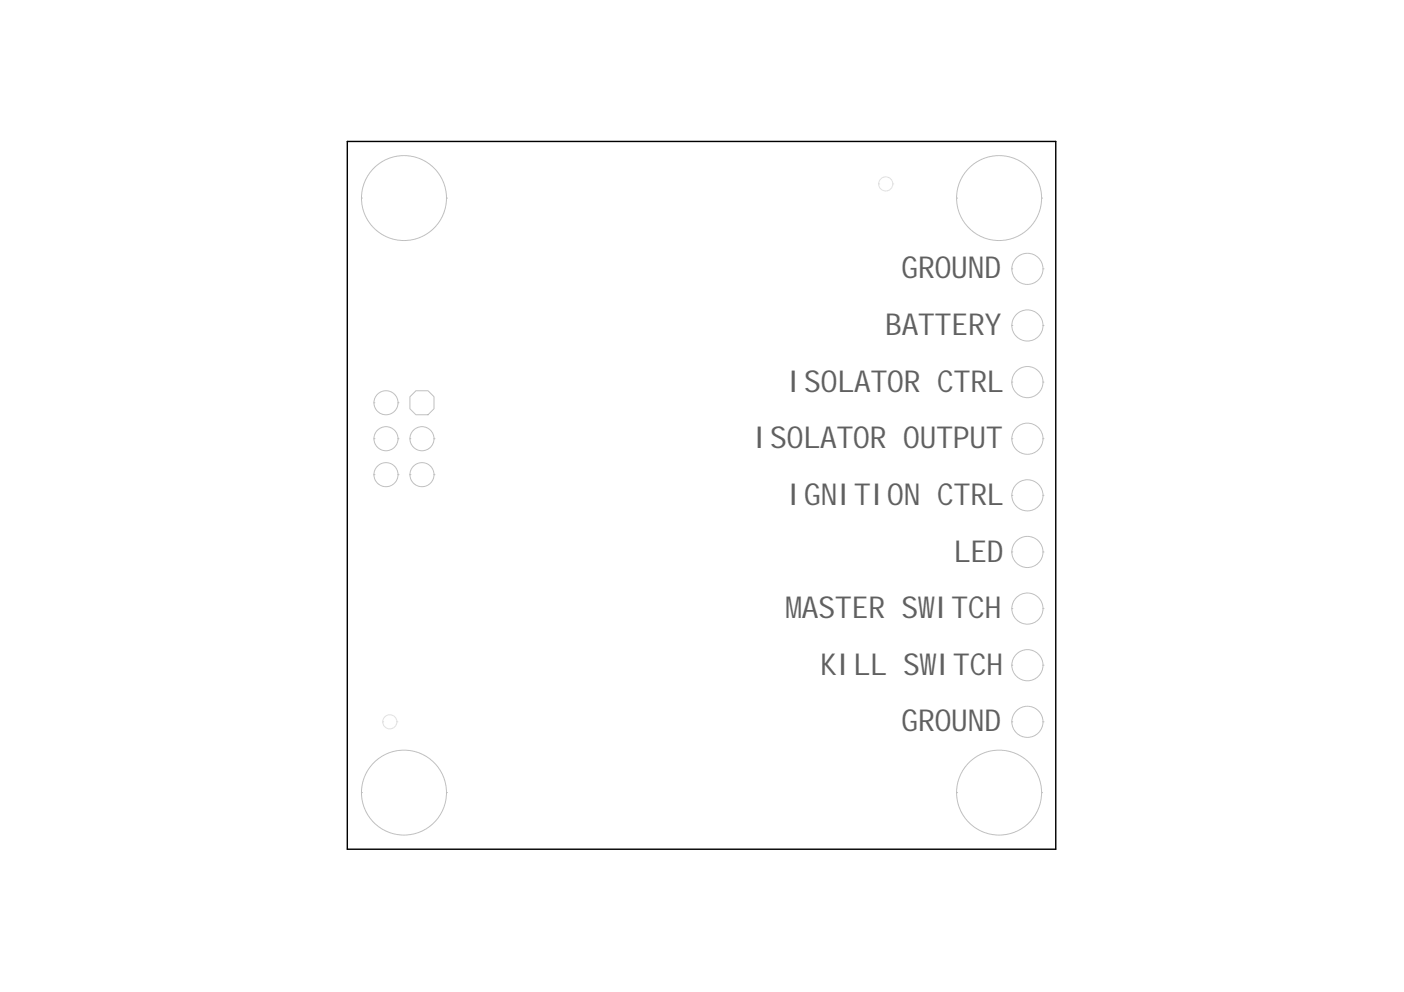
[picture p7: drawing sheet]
<svg xmlns="http://www.w3.org/2000/svg" width="297mm" height="210mm" viewBox="0 0 297 210" stroke-linecap="round" stroke-linejoin="round" font-family="sans-serif">
<defs><g id="words">
<g font-size="6.4" fill="#606060">
<text x="190.7" y="58.9">GROUND</text>
<text x="187.3" y="70.9">BATTERY</text>
<text x="166.6" y="82.9">ISOLATOR CTRL</text>
<text x="159.4" y="94.9">ISOLATOR OUTPUT</text>
<text x="166.6" y="106.9">IGNITION CTRL</text>
<text x="201.8" y="118.8">LED</text>
<text x="166.2" y="130.8">MASTER SWITCH</text>
<text x="173.5" y="142.8">KILL SWITCH</text>
<text x="190.7" y="154.8">GROUND</text>
</g>
</g></defs>
<g fill="none" stroke="#c0c0c0" stroke-width=".21">
<path d="M76.5 41.9h.1M76.5 41.9a9 9 0 0 0 9 9 9 9 0 0 0 9-9M76.5 41.9a9 9 0 0 1 9-9 9 9 0 0 1 9 9M94.5 41.9h.1M202.4 41.9h.1M202.4 41.9a9 9 0 0 0 9 9 9 9 0 0 0 9-9M202.4 41.9a9 9 0 0 1 9-9 9 9 0 0 1 9 9M214.1 56.9h.1M214.1 56.9a3.3 3.3 0 0 0 3.3 3.3 3.3 3.3 0 0 0 3.3-3.3M214.1 56.9a3.3 3.3 0 0 1 3.3-3.3 3.3 3.3 0 0 1 3.3 3.3M220.4 41.9h.1M220.7 56.9h.1"/>
<path d="M214.1 68.9h.1M214.1 68.9a3.3 3.3 0 0 0 3.3 3.3 3.3 3.3 0 0 0 3.3-3.3M214.1 68.9a3.3 3.3 0 0 1 3.3-3.3 3.3 3.3 0 0 1 3.3 3.3M220.7 68.9h.1M79.1 85.2h.1M79.1 85.2a2.55 2.55 0 0 0 2.6 2.6 2.55 2.55 0 0 0 2.5-2.6M79.1 85.2a2.55 2.55 0 0 1 2.6-2.5 2.55 2.55 0 0 1 2.5 2.5M79.1 92.8h.1M79.1 92.8a2.55 2.55 0 0 0 2.6 2.6 2.55 2.55 0 0 0 2.5-2.6M79.1 92.8a2.55 2.55 0 0 1 2.6-2.5 2.55 2.55 0 0 1 2.5 2.5M84.2 85.2h.1M84.2 92.8h.1"/>
<path d="M86.7 84l1.3-1.3h2.5l1.3 1.3v2.5l-1.3 1.3h-2.5l-1.3-1.3zM86.7 92.8h.1M86.7 92.8a2.55 2.55 0 0 0 2.6 2.6 2.55 2.55 0 0 0 2.5-2.6M86.7 92.8a2.55 2.55 0 0 1 2.6-2.5 2.55 2.55 0 0 1 2.5 2.5M91.8 92.8h.1M214.1 80.9h.1M214.1 80.9a3.3 3.3 0 0 0 3.3 3.2 3.3 3.3 0 0 0 3.3-3.2M214.1 80.9a3.3 3.3 0 0 1 3.3-3.3 3.3 3.3 0 0 1 3.3 3.3M214.1 92.8h.1M214.1 92.8a3.3 3.3 0 0 0 3.3 3.3 3.3 3.3 0 0 0 3.3-3.3M214.1 92.8a3.3 3.3 0 0 1 3.3-3.3 3.3 3.3 0 0 1 3.3 3.3M220.7 80.9h.1"/>
<path d="M220.7 92.8h.1M79.1 100.4h.1M79.1 100.4a2.55 2.55 0 0 0 2.6 2.6 2.55 2.55 0 0 0 2.5-2.6M79.1 100.4a2.55 2.55 0 0 1 2.6-2.5 2.55 2.55 0 0 1 2.5 2.5M84.2 100.4h.1M86.7 100.4h.1M86.7 100.4a2.55 2.55 0 0 0 2.6 2.6 2.55 2.55 0 0 0 2.5-2.6M86.7 100.4a2.55 2.55 0 0 1 2.6-2.5 2.55 2.55 0 0 1 2.5 2.5M91.8 100.4h.1M214.1 104.8h.1M214.1 104.8a3.3 3.3 0 0 0 3.3 3.3 3.3 3.3 0 0 0 3.3-3.3M214.1 104.8a3.3 3.3 0 0 1 3.3-3.3 3.3 3.3 0 0 1 3.3 3.3"/>
<path d="M214.1 116.8h.1M214.1 116.8a3.3 3.3 0 0 0 3.3 3.3 3.3 3.3 0 0 0 3.3-3.3M214.1 116.8a3.3 3.3 0 0 1 3.3-3.3 3.3 3.3 0 0 1 3.3 3.3M220.7 104.8h.1M220.7 116.8h.1M214.1 128.8h.1M214.1 128.8a3.3 3.3 0 0 0 3.3 3.3 3.3 3.3 0 0 0 3.3-3.3M214.1 128.8a3.3 3.3 0 0 1 3.3-3.3 3.3 3.3 0 0 1 3.3 3.3M220.7 128.8h.1M214.1 152.7h.1M214.1 152.7a3.3 3.3 0 0 0 3.3 3.3 3.3 3.3 0 0 0 3.3-3.3M214.1 152.7a3.3 3.3 0 0 1 3.3-3.3 3.3 3.3 0 0 1 3.3 3.3"/>
<path d="M214.1 140.8h.1M214.1 140.8a3.3 3.3 0 0 0 3.3 3.2 3.3 3.3 0 0 0 3.3-3.2M214.1 140.8a3.3 3.3 0 0 1 3.3-3.3 3.3 3.3 0 0 1 3.3 3.3M220.7 152.7h.1M220.7 140.8h.1M76.5 167.7h.1M76.5 167.7a9 9 0 0 0 9 9 9 9 0 0 0 9-9M76.5 167.7a9 9 0 0 1 9-9 9 9 0 0 1 9 9M94.5 167.7h.1M202.4 167.7h.1M202.4 167.7a9 9 0 0 0 9 9 9 9 0 0 0 9-9M202.4 167.7a9 9 0 0 1 9-9 9 9 0 0 1 9 9"/>
<path d="M220.4 167.7h.1"/>
</g>
<path d="M185.9 38.9h.1M185.9 38.9a1.5 1.5 0 0 0 1.5 1.5 1.5 1.5 0 0 0 1.5-1.5M185.9 38.9a1.5 1.5 0 0 1 1.5-1.5 1.5 1.5 0 0 1 1.5 1.5M188.9 38.9h.1M81 152.7h.1M81 152.7a1.5 1.5 0 0 0 1.5 1.5 1.5 1.5 0 0 0 1.5-1.5M81 152.7a1.5 1.5 0 0 1 1.5-1.5 1.5 1.5 0 0 1 1.5 1.5M84 152.7h.1" fill="none" stroke="#e0e0e0" stroke-width=".21"/>
<path d="M73.5 29.9h149.9v149.8h-149.9z" fill="none" stroke="#000" stroke-width=".3"/>
<use href="#words"/>
</svg>
